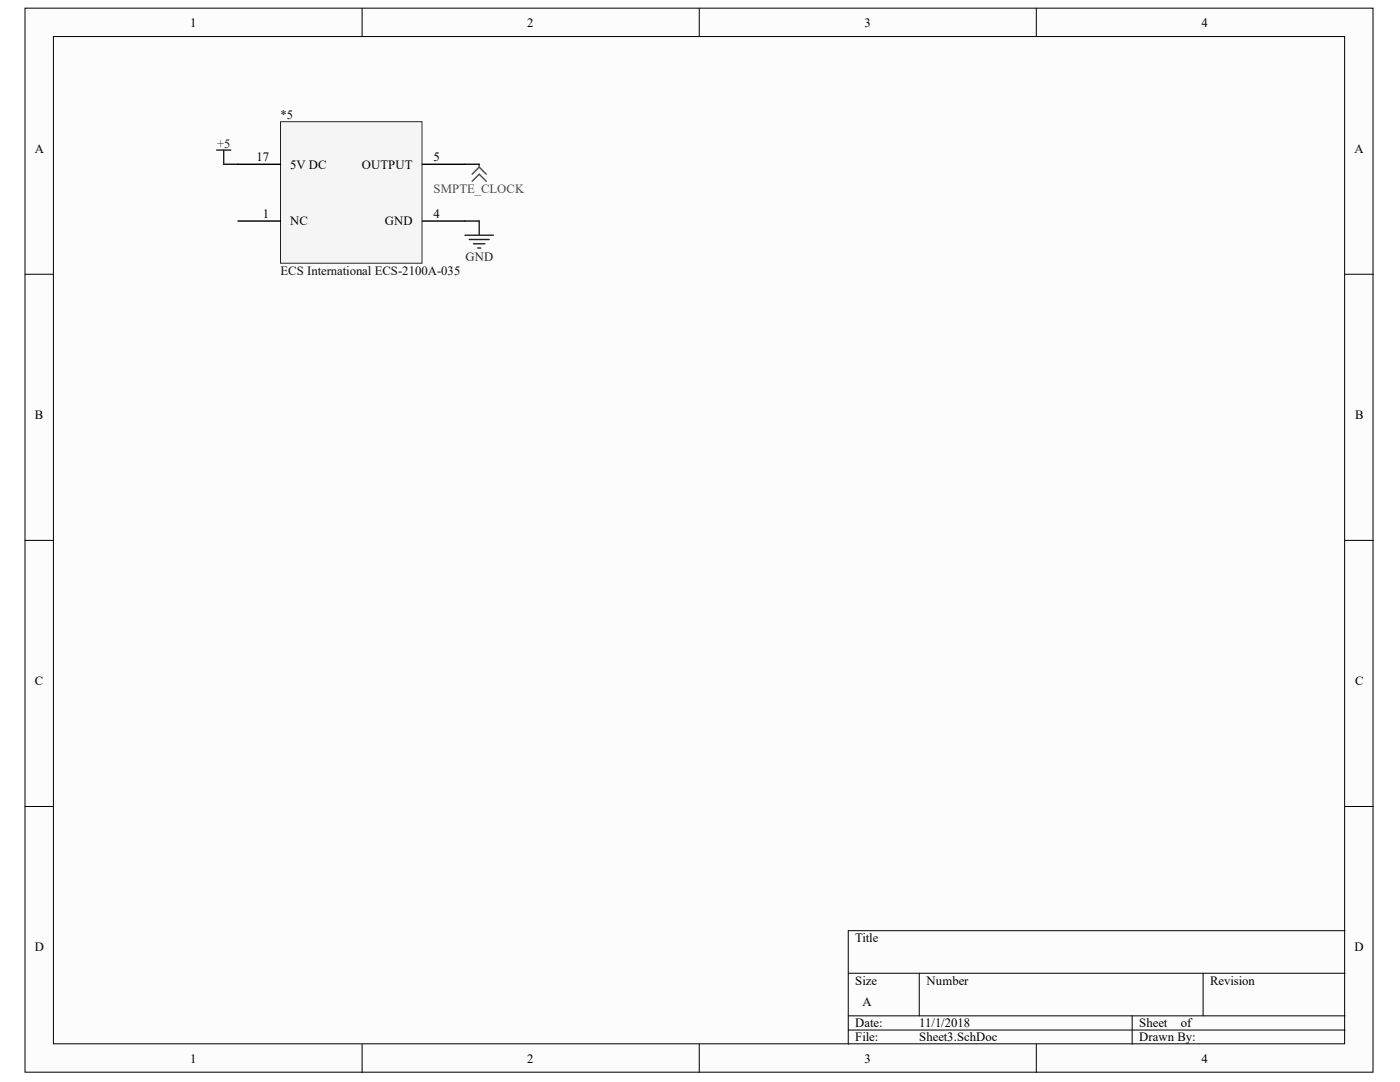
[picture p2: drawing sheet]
<svg xmlns="http://www.w3.org/2000/svg" width="279mm" height="216mm" viewBox="0 0 279 216" stroke-linecap="round" stroke-linejoin="round" font-family="sans-serif">
<defs><g id="words">
<g font-size="2.5">
<text x="38" y="5.3">1</text>
<text x="105.2" y="5.3">2</text>
<text x="172.6" y="5.3">3</text>
<text x="239.8" y="5.3">4</text>
<text x="6.9" y="30.4">A</text>
<text x="51.2" y="32.2">17</text>
<text x="57.9" y="33.7">5V DC</text>
<text x="72.2" y="33.7">OUTPUT</text>
<text x="86.5" y="32.2">5</text>
<text x="270.3" y="30.4">A</text>
<text x="52.4" y="43.6">1</text>
<text x="57.9" y="45">NC</text>
<text x="76.8" y="45">GND</text>
<text x="86.5" y="43.6">4</text>
<text x="6.9" y="83.6">B</text>
<text x="270.4" y="83.6">B</text>
<text x="6.9" y="136.7">C</text>
<text x="270.4" y="136.7">C</text>
<text x="6.9" y="189.8">D</text>
<text x="170.7" y="188">Title</text>
<text x="270.3" y="189.8">D</text>
<text x="170.7" y="196.5">Size</text>
<text x="184.9" y="196.5">Number</text>
<text x="241.5" y="196.5">Revision</text>
<text x="172.1" y="200.8">A</text>
<text x="170.7" y="205">Date:</text>
<text x="170.7" y="207.8">File:</text>
<text x="183.5" y="205">11/1/2018</text>
<text x="183.5" y="207.8">Sheet3.SchDoc</text>
<text x="227.4" y="205">Sheet</text>
<text x="227.4" y="207.8">Drawn By:</text>
<text x="235.7" y="205">of</text>
<text x="38" y="212.1">1</text>
<text x="105.2" y="212.1">2</text>
<text x="172.6" y="212.1">3</text>
<text x="239.8" y="212.1">4</text>
</g>
<g font-size="2.5" fill="#0e0e0e">
<text x="56" y="23.8">*5</text>
<text x="56" y="54.9">ECS International ECS-2100A-035</text>
</g>
<g font-size="2.5" fill="#262626">
<text x="43.3" y="29.4">+5</text>
<text x="92.9" y="52">GND</text>
</g>
<text font-size="2.5" fill="#4c4c4c" x="86.5" y="38.5">SMPTE_CLOCK</text>
</g></defs>
<g fill="#fcfcfc" stroke="#000" stroke-width=".2">
<path d="M5 1.6h269v212.3h-269z"/>
<path d="M10.7 7.3h257.6v201h-257.6z"/>
</g>
<g fill="none" stroke="#000" stroke-width=".2">
<path d="M72.3 1.6v5.7M139.5 1.6v5.7M206.8 1.6v5.7M5 54.7h5.7M268.4 54.7h5.7M5 107.8h5.7M268.4 107.8h5.7M5 160.9h5.7M268.4 160.9h5.7M169.3 194.2h99.1M183.5 194.2v8.5M240.1 194.2v8.5"/>
<path d="M268.4 185.7h-99.1v22.7M72.3 208.4v5.6M139.5 208.4v5.6M169.3 202.7h99.1M169.3 205.5h99.1M206.8 208.4v5.6M225.9 202.7v5.7"/>
</g>
<path d="M56 24.3h28.2v28.2h-28.2z" fill="#f5f5f5" stroke="#262626" stroke-width=".2"/>
<path d="M47.5 32.8h8.5M84.3 32.8h8.5M47.5 44.1h8.5M84.3 44.1h8.5" fill="none" stroke="#000" stroke-width=".28"/>
<path d="M43.2 29.9h2.9M44.6 29.9v2.9M92.8 46.9h5.7M93.7 47.8h3.9M94.5 48.6h2.3M95.4 49.5h.5M95.6 44.1v2.8" fill="none" stroke="#262626" stroke-width=".28"/>
<path d="M44.6 32.8h2.9M92.8 32.8h2.8M92.8 44.1h2.8" fill="none" stroke="#0e0e0e" stroke-width=".28"/>
<path d="M94.2 36.2l1.4-1.4 1.5 1.4M95.6 33.3l-1.4 1.5M95.6 33.3l1.5 1.5M95.6 32.8v.5" fill="none" stroke="#4c4c4c" stroke-width=".28"/>
<use href="#words"/>
</svg>
